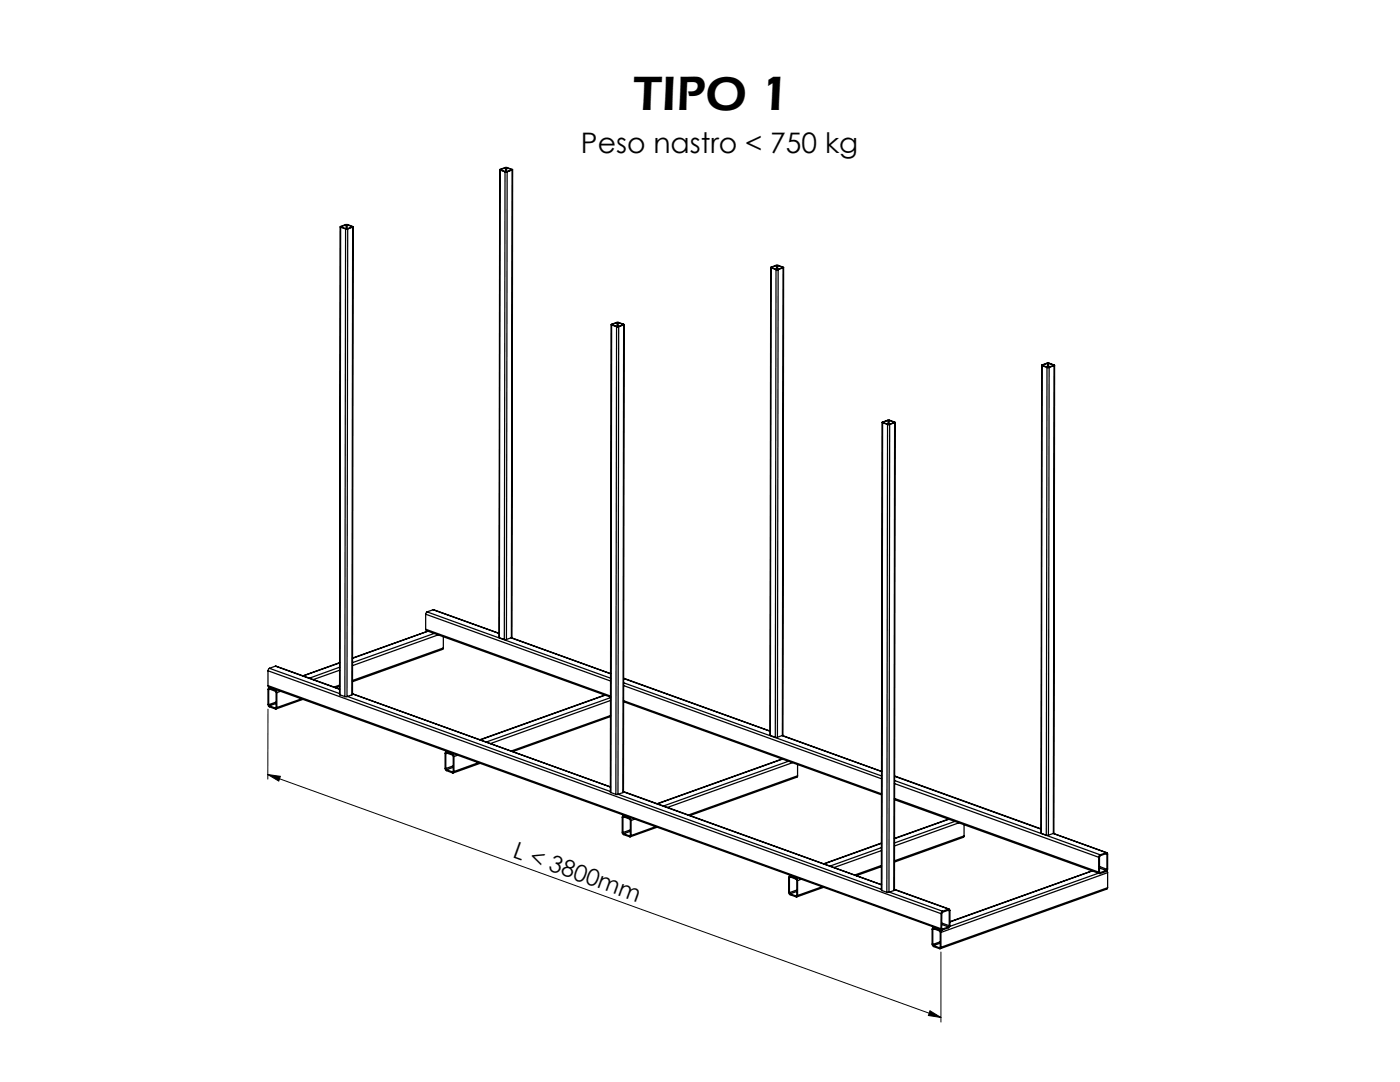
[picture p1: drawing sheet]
<svg xmlns="http://www.w3.org/2000/svg" width="279mm" height="216mm" viewBox="0 0 279 216" stroke-linecap="round" stroke-linejoin="round" font-family="sans-serif">
<defs><g id="words">
<text font-size="9.9" x="126.4" y="21.9">TIPO 1</text>
<text font-size="5.6" x="115.9" y="30.5">Peso nastro &lt; 750 kg</text>
<text font-size="4.7" x="102.1" y="171" transform="rotate(20 102.1 171)">L &lt; 3800mm</text>
</g></defs>
<path d="M53.4 154.6l2.6 .3-.4 1zM53.4 154.6l134.4 48.4M53.5 141.5l-.1 14M187.8 190v13.9M185.6 201.7l2.2 1.3-2.5-.4z" fill="none" stroke="#000" stroke-width=".2"/>
<path d="M53.4 154.6l2.6 .3-.4 1zM185.6 201.7l2.2 1.3-2.5-.4z" fill="#000"/>
<g fill="none" stroke="#000" stroke-width=".25">
<path d="M99.7 33.9v93.3M99.8 33.9v-.1l1-.4 1.5 .4-.1 .1M99.8 33.9l1 .4M99.8 33.9l-.1 93.3M99.9 33.8v.1M99.9 33.9l1 .4M100.8 34.3h.4M100.8 34.3l-.2 93.3M100.9 34.3h.2M100.9 33.5h.2M100.9 33.5l-1 .3M100.9 33.5v.8"/>
<path d="M101.1 33.5l1 .3M101.1 33.5v.8M101.2 34.3l-.1 93.3M102.1 33.8v.1M102.1 33.9l-1 .4M102.2 33.9l-1 .4M102.2 33.9l-.1 93.3M102.3 33.9l-.1 93.3h-.1M67.9 45.3l-.1 93.3M68 45.3l-.1-.1 1.1-.4h.4l1 .4v.1M68 45.3l1 .4M68 45.3l-.2 93.3"/>
<path d="M68.1 45.2v.1M68.1 45.3l1 .3M69 45.7l-.2 93.3M69.1 44.9h.2M69.1 44.9l-1 .3M69.1 44.9v.7M69.3 44.9l1 .3M69.3 44.9v94.1M70.3 45.3l-1.2 .3M70.3 45.2v.1M70.4 45.3l-1.1 .4h-.3M70.4 45.3l-.2 93.3"/>
<path d="M70.5 45.3l-.2 93.3h-.1M153.8 53.4l-.1 93.4M153.9 53.4l-.1-.1 1.1-.4 1.5 .4-.1 .1M153.9 53.4l1 .4M153.9 53.4l-.2 93.4M154 53.3v.1M154 53.4l1 .4M154.9 53.8h.4M154.9 53.8l-.2 93.3M155 53.8h.2M155 53h.2M155 53l-1 .3"/>
<path d="M155 53v.8M155.2 53l1 .3M155.2 53v.8M155.3 53.8l-.1 93.3M156.2 53.3v.1M156.2 53.4l-1 .4M156.3 53.4l-1 .4M156.3 53.4l-.2 93.4M156.4 53.4l-.2 93.3-.1 .1M122 64.8l-.2 93.3 .1 .1M122.1 64.8l-.1-.1 1.1-.4 1.4 .4v.1M122.1 64.8l.9 .4"/>
<path d="M122.1 64.8l-.2 93.4M122.2 64.7v.1M122.2 64.8l1 .4M123 65.2l-.1 93.3M123.2 64.4h.2M123.2 64.4l-1 .3M123.2 64.4v.8M123.4 64.4l1 .3M123.4 64.4l-.1 94.1M124.4 64.8l-1.2 .4M124.4 64.7v.1M124.5 64.8l-1.1 .4h-.4"/>
<path d="M124.5 64.8l-.2 93.4M124.6 64.8l-.2 93.3-.1 .1M207.9 72.9l-.1 93.4M208 73l-.1-.2 1.2-.4 1.3 .4 .1 .1-.1 .1M208 73l1 .3M208 73l-.2 93.3M208.1 72.8v.1M208.1 72.9l1 .4M209 73.3h.4M209 73.3l-.2 93.4M209.1 73.3h.2M209.1 72.5h.2"/>
<path d="M209.1 72.5l-1 .3M209.1 72.5v.8M209.3 72.5l1 .3M209.3 72.5v.8M209.4 73.3l-.2 93.4M210.3 72.8v.1M210.3 72.9l-1 .4M210.4 73l-1 .3M210.4 73l-.2 93.3M210.5 72.9l-.2 93.3-.1 .1M176 84.3l-.1 93.3 .1 .1M176.1 84.3v-.1l1.1-.4 1.3 .4 .1 .1h-.1"/>
<path d="M176.1 84.3l1 .4M176.1 84.3l-.1 93.4M176.2 84.2v.1M176.2 84.3l1 .4M177.1 84.7l-.1 93.3M177.2 83.9h.2M177.2 83.9l-1 .3M177.2 83.9v.8M177.4 83.9l1 .3M177.4 83.9v94.1M178.4 84.3l-1.2 .4M178.4 84.2v.1"/>
<path d="M178.5 84.3l-1 .4h-.4M178.5 84.3l-.1 93.4M178.6 84.3l-.1 93.3-.1 .1M53.5 136.8l.1 .3 134.4 48.5M53.5 133.8v3M53.5 133.8l134.3 48.5M53.5 136.8l134.3 48.5M53.6 137.6l.2-.1 1.2 .4 .1 .2v3.1l-.1 .1M53.6 137.6v3M53.8 137.3l-.3 .2v3.3l.3 .2 1.2 .5 .2-.1v-.2M53.8 133.3l-.3 .5M53.8 137.3l1.2 .4"/>
<path d="M53.8 133.3l14 5.1M53.9 137.5l-.3 .1M53.9 137.2l-.3 .1M54 137.2l-.2 .1M55 137.7l.2 .5M55 132.9l12.8 4.6M55 132.9l-1.2 .4M55.2 137.7h-.2M55.2 138.2v3M56 137.9l-.8 .3M60.1 139.5l-4.9 1.7M60.4 139.6l-5.3 1.9"/>
<path d="M67.8 136.9l-.8 .3M67.8 132.2l-7.4 2.7M67.8 133.7l-5.3 1.9M67.8 133.1l-6.1 2.2M67.8 136.7l-1.1 .4M67.8 132.3l-7.3 2.6M67.8 138.6l1 .4M68.8 139h.5M69.3 139l52.5 18.9M70.2 138.6l-.9 .4M70.3 138.4l51.5 18.7M84.9 125.6l.2 .2 36.7 13.3"/>
<path d="M84.9 122.6v3M84.9 122.6l36.9 13.3M84.9 125.6l36.9 13.3M85.2 122.1l-.3 .5M85.2 122.1l36.6 13.2M85.4 125.9l-15.1 5.4M85.4 125.9l-15.1 5.5M86.4 121.7l13.2 4.7zM86.4 121.7l-1.2 .4M86.6 126.4l-16.3 5.8M87.5 126.7l-17.2 6.1M88.5 129.3l-.1 .3-18.1 6.4"/>
<path d="M88.5 127.1v2.2M88.5 129.3l-18.2 6.5M99.7 127.2l.9 .4M100.6 127.6h.5M102 127.3l19.8 7.1M102.1 127.2l19.7 7.2M102.1 127.2l-1 .4M120.7 138.7l-24.9 8.9M120.8 138.7l-25 8.9M121.8 139.8l-23.9 8.6M121.8 139.2l-24.8 8.9M124.4 139.8l51.5 18.6"/>
<path d="M124.5 135.3l29.2 10.6-29.2-10.5M124.5 136.8l51.4 18.6M124.5 136.2l51.4 18.6M53.6 140.6l.2 .2M53.8 140.8l1.2 .5M55.1 141.3h-.1M55.1 140.4l-1.3 .4M55.1 140.1l-1.5 .5M89 150.4l.1-.2 1.2 .5 .2 .1v3.2h-.2M89 153.4l.1 .2M89 150.4v3M89.1 150.1l-.3 .1v3.3l.2 .3 1.3 .4h.2l.1-.2"/>
<path d="M89.1 153.6l1.2 .4M89.1 150.1l1.2 .4M89.2 150.3l-.2 .1M89.3 150h-.3M89.3 150l-.2 .1M90.3 150.5l.3 .5M90.4 154h-.1M90.5 153.1l-1.4 .5M90.5 152.8l-1.5 .6M90.5 150.4l-.2 .1M90.6 151v3M91.3 150.7l-.7 .3"/>
<path d="M95.5 152.2l-4.9 1.8M95.8 152.3l-5.3 1.9M121.8 143l-19.5 7M121.8 142.8l-19.8 7.1M121.9 158.2l1 .3M122.9 158.5h.4M123.4 158.5l52.5 18.9M124.3 158.2l-1 .3M124.4 140l51.5 18.6M124.4 157.9l51.5 18.6M124.4 158l51.5 18.6M153.7 146.8l1 .3"/>
<path d="M154.7 147.1h.5M156.1 151.4l-25 9M156.1 146.8l19.8 7.2M156.1 146.8l19.8 7.1M156.1 146.8l-.9 .3M156.1 151.5l-24.9 8.9M157.3 151.9l-24.9 8.9M158.2 152.2l-25 8.9M159.2 154.8l-.1 .3-21.4 7.6M159.2 152.6v2.2M159.2 154.8l-21.8 7.8M178.5 159.6l40.9 14.7"/>
<path d="M178.5 156.4l40.8 14.7M178.5 159.3l40.8 14.7M178.5 154.8l29.3 10.6M178.5 154.9l29.3 10.6M178.5 155.8l41.1 14.8M124.3 163.1l.2-.1 1.3 .6v3.1l-.1 .1M124.3 166.1l.2 .3M124.3 163.1v3M124.5 162.8l-.3 .2v3.2l.2 .3 1.3 .5 .2-.3M124.5 166.4l1.2 .4M124.5 162.8l1.2 .4M124.6 163.1h-.3"/>
<path d="M124.6 162.7l-.3 .1M124.7 162.7l-.2 .1M125.7 163.2l.2 .5M125.8 166.8h-.1M125.8 165.9l-1.3 .5M125.8 165.6l-1.5 .5M125.9 163.2h-.2M125.9 163.7v3M126.7 163.4l-.8 .3M130.8 165l-4.9 1.7M131.1 165.1l-5.3 1.9M157.6 175.1l.1-.1 1.3 .6v3.1l-.1 .1"/>
<path d="M157.6 178.1l.1 .3M157.6 175.1v3M157.7 174.8l-.3 .1v3.3l.2 .3 1.3 .5 .3-.3M157.7 178.4l1.2 .4M157.7 174.8l1.2 .4M157.8 175l-.2 .1M157.8 174.7l-.2 .1M157.9 174.7l-.2 .1M158.9 175.2l.3 .5M159 178.8h-.1M159 177.9l-1.3 .5M159 177.6l-1.4 .5"/>
<path d="M159.1 175.2h-.2M159.2 175.7v3M159.9 175.4l-.7 .3M164 177l-4.8 1.7M164.4 177.1l-5.4 1.9M175.9 172.9l-5 1.8M175.9 168.2l-11.5 4.2M175.9 169.7l-9.5 3.4M175.9 169.1l-10.3 3.7M175.9 172.7l-5.3 1.9M175.9 168.3l-11.5 4.1M176 177.7l1 .3"/>
<path d="M177 178h.4M177.5 178l10.6 3.8M178.4 177.7l-1 .3M178.5 177.4l10.9 4M178.5 177.5l10.8 3.9M189.3 163.4l-10.8 3.9M189.4 163.5l-10.9 3.9M190.6 163.9l-12.1 4.3M191.4 164.2l-12.9 4.6M192.4 166.8l-.1 .3-13.8 4.9M192.4 164.6v2.2M192.4 166.8l-13.9 5"/>
<path d="M207.8 166.3l1 .4M208.8 166.7h.4M210.1 166.3l10.7 3.8M210.2 166.3l10.7 3.8M210.2 166.3l-1 .4M217.9 173.8l-28.3 10.1M218 173.8l-28.4 10.2M219.2 174.2l-29.7 10.7M219.3 171.1v2.9M219.4 174.1h.2M219.4 173.2l1.4 .5M219.4 172.9l1.5 .6"/>
<path d="M219.6 170.6l-.2 .1-.1 .4M220.7 170.4l.2 .1M220.8 170.1l.3 .3-.1 3.2-.2 .3-1.2 .4h-.2l-.1-.3M220.8 173.7l-1.2 .4M220.8 170.1l-1.2 .5M220.9 173.8l.2 .3M220.9 170.5l-.1-.2-1.4 .6v3.2h.2M220.9 173.5l-.1 .2M220.9 170.5v3M221.1 177.1l-.2 .3-33.3 11.9M221.1 174.1l-33.3 12M221.1 177.1l-33.3 11.9"/>
<path d="M221.1 174.1v3M186.2 185.5l.1-.2 1.3 .6v3.2h-.1M186.2 188.5l.1 .2M186.2 185.5v3M186.3 185.1l-.3 .2 .1 3.3 .2 .3 1.2 .4h.2l.1-.3M186.3 188.7l1.2 .4M186.3 185.1l1.2 .5M186.4 185l-.2 .1M186.4 185.3l-.2 .2M186.5 185.1h-.2M187.5 185.6l.3 .5M187.6 189.1h-.1"/>
<path d="M187.6 188.2l-1.3 .5M187.6 187.9l-1.4 .6M187.7 185.5l-.2 .1M187.8 186.1v2.9M187.8 182.3v3M188 185.3l.1 .1M188 184.5l1.3 .5M188 184.2l1.4 .5M188.1 181.8l-.3 .5M189.2 181.6l.2 .1M189.3 181.4l.3 .2-.1 3.2-.2 .3-1.3 .5-.2-.3M189.3 181.4l-1.2 .4"/>
<path d="M189.3 185l-1.2 .4M189.4 181.7l-.1-.1-1.3 .5-.1 3.1 .2 .2M189.4 184.7l-.1 .3M189.4 181.7v3"/>
</g>
<use href="#words"/>
</svg>
